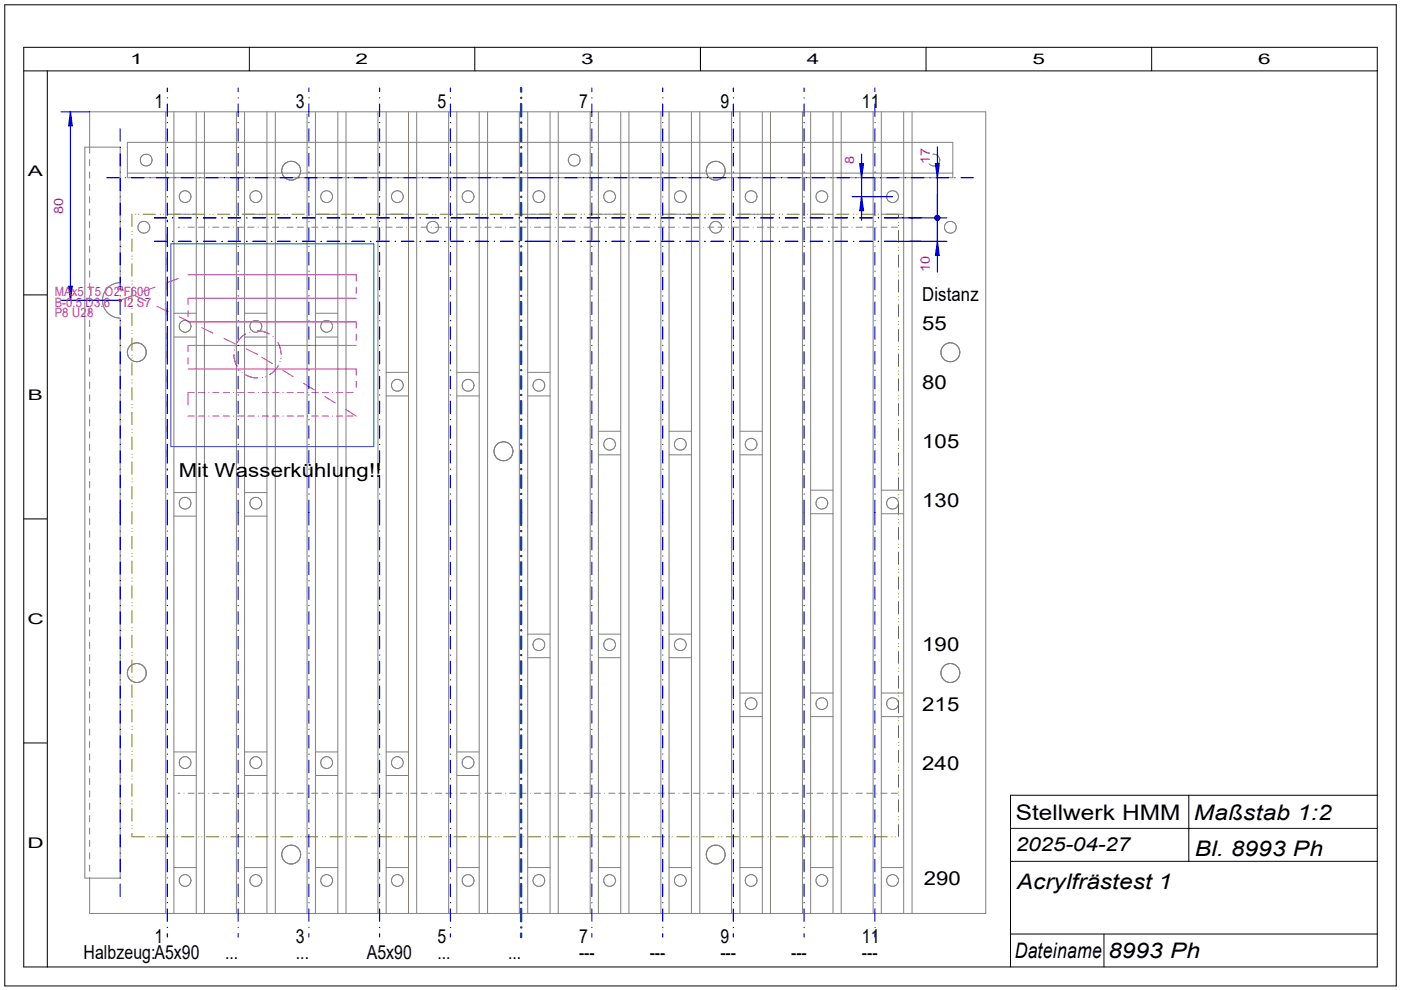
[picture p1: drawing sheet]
<svg xmlns="http://www.w3.org/2000/svg" width="297mm" height="210mm" viewBox="0 0 297 210" stroke-linecap="round" stroke-linejoin="round" font-family="sans-serif">
<defs><g id="words">
<g font-size="4.5">
<text x="215.3" y="173.9">Stellwerk HMM</text>
<text x="253.1" y="173.9">Maßstab 1:2</text>
<text x="253.4" y="181.4">Bl. 8993 Ph</text>
<text x="215.6" y="188.4">Acrylfrästest 1</text>
<text x="215.2" y="203.1">Dateiname</text>
<text x="234.9" y="203.1">8993 Ph</text>
</g>
<g font-size="4.1">
<text x="32.8" y="22.9">1</text>
<text x="62.7" y="22.9">3</text>
<text x="92.7" y="22.9">5</text>
<text x="122.8" y="22.9">7</text>
<text x="152.7" y="22.9">9</text>
<text x="182.7" y="22.9">11</text>
<text x="195.5" y="63.9">Distanz</text>
<text x="195.5" y="69.9">55</text>
<text x="195.5" y="82.4">80</text>
<text x="195.5" y="94.9">105</text>
<text x="37.9" y="101.2">Mit Wasserkühlung!!</text>
<text x="195.5" y="107.4">130</text>
<text x="195.5" y="137.9">190</text>
<text x="195.5" y="150.7">215</text>
<text x="195.5" y="163.2">240</text>
<text x="215.3" y="180.4">2025-04-27</text>
<text x="195.9" y="187.7">290</text>
<text x="17.7" y="203.4">Halbzeug:A5x90</text>
<text x="32.8" y="199.9">1</text>
<text x="47.7" y="203.4">...</text>
<text x="62.7" y="199.9">3</text>
<text x="62.7" y="203.4">...</text>
<text x="77.8" y="203.4">A5x90</text>
<text x="92.7" y="199.9">5</text>
<text x="92.7" y="203.4">...</text>
<text x="107.7" y="203.4">...</text>
<text x="122.8" y="199.9">7</text>
<text x="122.8" y="203.4">---</text>
<text x="137.7" y="203.4">---</text>
<text x="152.7" y="199.9">9</text>
<text x="152.7" y="203.4">---</text>
<text x="167.8" y="203.4">---</text>
<text x="182.7" y="199.9">11</text>
<text x="182.8" y="203.4">---</text>
</g>
<g font-size="3.1">
<text x="27.6" y="13.6">1</text>
<text x="75.4" y="13.6">2</text>
<text x="123.2" y="13.6">3</text>
<text x="171.1" y="13.6">4</text>
<text x="218.9" y="13.6">5</text>
<text x="266.7" y="13.6">6</text>
<text x="5.9" y="37.3">A</text>
<text x="5.9" y="84.8">B</text>
<text x="5.8" y="132.3">C</text>
<text x="5.8" y="179.8">D</text>
</g>
<g font-size="2.7" fill="#b400b4">
<text x="181.1" y="34.7" transform="rotate(-90 181.1 34.7)">8</text>
<text x="197.1" y="34.7" transform="rotate(-90 197.1 34.7)">17</text>
<text x="13.4" y="45.5" transform="rotate(-90 13.4 45.5)">80</text>
<text x="197.1" y="57.7" transform="rotate(-90 197.1 57.7)">10</text>
</g>
<g font-size="2.7" fill="#ff0080">
<text x="11.6" y="62.8">MAx5 T5 O2 F600</text>
<text x="11.6" y="65">B-0.5 D3.6</text>
<text x="26.2" y="65">I2 S7</text>
<text x="11.6" y="67.2">P8 U28</text>
</g>
</g></defs>
<g fill="none" stroke="#000" stroke-width=".21">
<path d="M1 1h295v208h-295zM5 10h287v195h-287zM5 15h287M10 15v190M52.9 10v5M100.7 10v5M148.5 10v5M196.3 10v5M244.2 10v5M5 62.5h5M5 110h5M5 157.5h5"/>
<path d="M214.2 175.6h77.7M252 168.6v14M291.9 168.6h-77.7v36.4M214.2 182.6h77.7M214.2 198h77.7M234.1 198v7"/>
</g>
<g fill="none" stroke="#808080" stroke-width=".21">
<path d="M19 32.5v-8.8h190v170h-190v-7.6M19 33.8v1.3M19 36.4v1.4M19 39.1v1.3M27 30.2h175v7.5h-175zM27 36.7h175M32.3 34h.1M35.1 23.7v170M36.9 23.7v170M41.6 23.7v170M43.3 23.7v170M50.1 23.7v170"/>
<path d="M51.9 23.7v170M56.6 23.7v170M58.4 23.7v170M59.9 37v.1M60.9 38h.1M61.3 38.1h.1M62.5 38h.1M63.5 37v.1M63.8 36.2h.1M65.1 24.2v169.5M66.9 23.7v170M71.6 23.7v170"/>
<path d="M73.4 23.7v170M80.1 23.7v170M81.9 23.7v170M86.6 23.7v170M88.3 23.7v170M95.1 23.7v170M96.9 23.7v170M101.6 23.7v170M103.4 23.7v170M110.1 23.7v170M111.9 23.7v170M116.6 23.7v170"/>
<path d="M118.4 23.7v170M123 34h.1M125.1 23.7v170M126.9 23.7v170M131.6 23.7v170M133.3 23.7v170M140.1 23.7v170M141.9 23.7v170M146.6 23.7v170M148.4 23.7v170M149.9 37v.1M150.9 38h.1"/>
<path d="M151.3 38.1h.1M152.5 38h.1M153.8 36.2h.1M155.1 23.7v170M156.9 23.7v170M161.6 23.7v170M163.4 23.7v170M170.1 23.7v170M171.9 23.7v170M176.6 23.7v170M178.3 23.7v170M185.1 23.7v170"/>
<path d="M186.9 23.7v170M191.6 23.7v170M193.4 23.7v170M199.3 34h.1M19 41.7v1.3M19 44.3v1.3M19 46.9v1.4M19 49.6v1.3M19 52.2v1.3M19 54.8v1.3M19 57.4v1.4M25.5 59.9v-28.7h-7.5v155h7.5v-118.8l-1.6-.3-1.2-.8-.6-.9-.3-1v-1.6a3.6 3.6 0 0 1 1.1-1.9l1.3-.7 1.3-.3"/>
<path d="M31.7 48.2h.1M36.9 45.4h4.7M37.8 48.2h.3M39 48.2h.1M39.9 48.2h1.3M40.5 41.7h.1M42 48.2h1.3M44.2 48.2h.1M45.1 48.2h1.3M47.3 48.2h1.3M49.5 48.2h.1M50.3 48.2h1.3"/>
<path d="M51.9 45.4h4.7M52.5 48.2h1.3M54.7 48.2h.1M55.5 41.7h.1M55.6 48.2h1.3M57.8 48.2h1.3M60 48.2h.1M60.8 48.2h1.3M63 48.2h1.3M65.2 48.2h.1M66.1 48.2h1.3M66.9 45.4h4.7"/>
<path d="M68.3 48.2h1.3M70.5 41.7h.1M70.5 48.2h.1M71.3 48.2h1.3M73.5 48.2h1.3M75.7 48.2h.1M76.6 48.2h1.3M78.8 48.2h1.3M80.9 48.2h.1M81.8 48.2h1.3M81.9 45.4h4.7M84 48.2h1.3"/>
<path d="M85.5 41.7h.1M86.2 48.2h.1M87.1 48.2h1.3M89.3 48.2h1.3M91.4 48.2h.1M92.3 48.2h1.3M94.5 48.2h1.3M96.7 48.2h.1M96.9 45.4h4.7M97.6 48.2h1.3M99.8 48.2h1.3M100.5 41.7h.1"/>
<path d="M101.9 48.2h.1M102.8 48.2h1.3M105 48.2h1.3M107.2 48.2h.1M108.1 48.2h1.3M110.2 48.2h1.3M111.9 45.4h4.7M112.4 48.2h.1M113.3 48.2h1.3M115.5 41.7h.1M115.5 48.2h1.3M117.7 48.2h.1"/>
<path d="M118.6 48.2h1.3M120.7 48.2h1.3M122.9 48.2h.1M123.8 48.2h1.3M126 48.2h1.3M126.9 45.4h4.7M128.2 48.2h.1M129.1 48.2h1.3M130.5 41.7h.1M131.2 48.2h1.3M133.4 48.2h.1M134.3 48.2h1.3"/>
<path d="M136.5 48.2h1.3M138.7 48.2h.1M139.5 48.2h1.3M141.7 48.2h1.3M141.9 45.4h4.7M143.9 48.2h.1M144.8 48.2h1.3M145.5 41.7h.1M147 48.2h1.3M149.2 48.2h.1M150 48.2h1.3M152.2 48.2h1.3"/>
<path d="M154.4 48.2h.1M155.3 48.2h1.3M156.9 45.4h4.7M157.5 48.2h1.3M159.7 48.2h.1M160.5 41.7h.1M160.5 48.2h1.3M162.7 48.2h1.3M164.9 48.2h.1M165.8 48.2h1.3M168 48.2h1.3M170.1 48.2h.1"/>
<path d="M171 48.2h1.3M171.9 45.4h4.7M173.2 48.2h1.3M175.4 48.2h.1M175.5 41.7h.1M176.3 48.2h1.3M178.5 48.2h1.3M180.6 48.2h.1M181.5 48.2h1.3M183.7 48.2h1.3M185.9 48.2h.1M186.8 48.2h1.3"/>
<path d="M186.9 45.4h4.7M189 48.2h1.3M190.5 41.7h.1M202.7 48.2h.1M19 60.1v1.3M19 62.7v1.3M19 65.3v1.3M19 67.9v1.4M19 70.6v1.3M19 73.2v1.3M19 75.8v1.3M19 78.4v1.4"/>
<path d="M27.1 74.1h.1M27.2 73.9l.6-.8 .7-.4h1l.8 .5 .6 .8 .1 1.1-.3 .7-.7 .7M27.2 73.9h.1M27.2 73.9l-.2 .6v.6l.6 1.1a2.03 2.03 0 0 0 2.3 .3M29.9 76.5h.1M30.7 73.7h.1M31 74.7h.1M36.9 71.5h4.7M36.9 66.4h4.7M40.5 69.2h.1M51.9 71.5h4.7M51.9 66.4h4.7"/>
<path d="M55.5 69.2h.1M66.9 71.5h4.7M66.9 66.4h4.7M70.5 69.2h.1M81.9 79h4.7M96.9 79h4.7M111.9 79h4.7M199.8 73.7h.1M202.3 72.9l-.6-.2h-.7l-1 .6-.4 .7-.1 .7 .3 1.1a2.02 2.02 0 0 0 2.3 .8l.6-.3 .6-.8 .2-1-.3-.8M202.3 72.9h.1M202.4 72.9l.8 .8M203.2 73.7h.1"/>
<path d="M203.3 73.9h.1M203.4 74.1h.1M203.5 74.7h.1M19 81.1v1.3M19 83.7v1.3M19 86.3v1.3M19 88.9v1.4M19 91.6v1.3M19 94.2v1.3M19 96.8v1.3M19 99.4v1.4M81.9 83.9h4.7"/>
<path d="M85.5 81.7h.1M96.9 83.9h4.7M100.5 81.7h.1M104.8 96.1h.1M104.8 95.2h.1M107.2 97.6h.1M107.5 93.9l-1-.2-1 .4a1.98 1.98 0 0 0-.6 2.4l.5 .7a2.07 2.07 0 0 0 3-.3M107.5 93.9h.1M107.6 93.9l.4 .2a2.25 2.25 0 0 1 .7 2l-.1 .3M108.4 96.8v.1M108.6 96.4l-.2 .4M108.6 96.4h.1"/>
<path d="M108.7 95.2h.1M108.8 95.7h.1M111.9 83.9h4.7M115.5 81.7h.1M126.9 96.4h4.7M126.9 91.4h4.7M130.5 94.2h.1M141.9 96.4h4.7M141.9 91.4h4.7M145.5 94.2h.1M156.9 96.4h4.7M156.9 91.4h4.7"/>
<path d="M160.5 94.2h.1M19 102.1v1.3M19 104.7v1.3M19 107.3v1.3M19 109.9v1.4M19 112.6v1.3M19 115.2v1.3M19 117.8v1.3M36.9 109.4h4.7M36.9 104.4h4.7M38 106.7h.1M51.9 109.4h4.7"/>
<path d="M51.9 104.4h4.7M53 106.7h.1M171.9 108.9h4.7M171.9 103.9h4.7M175.5 106.7h.1M186.9 108.9h4.7M186.9 103.9h4.7M190.5 106.7h.1M19 120.4v1.4M19 123.1v1.3M19 125.7v1.3M19 128.3v1.3"/>
<path d="M19 130.9v1.3M19 133.6v1.3M19 136.2v1.3M19 138.8v1.3M111.9 139.4h4.7M111.9 134.5h4.7M113 136.7h.1M126.9 139.4h4.7M126.9 134.5h4.7M128 136.7h.1M141.9 139.4h4.7M141.9 134.5h4.7"/>
<path d="M143 136.7h.1M19 141.4v1.3M19 144.1v1.3M19 146.7v1.3M19 149.3v1.3M19 151.9v1.3M19 154.6v1.3M19 157.2v1.3M19 159.8v1.3M27.2 143.5h.1M28.4 144.6h.1M28.4 140.8h.1"/>
<path d="M29.8 144.5l-.1 .1M29.9 140.9h.1M30.7 143.7l.3-.6v-.8a2.04 2.04 0 0 0-.9-1.3 2.02 2.02 0 0 0-2.3 .1l-.5 .5-.3 .6v.7l.3 .8 .8 .8 .7 .2 .9-.1M30.7 143.7h.1M30.7 143.7l-.4 .5-.5 .3M31 142.7h.1M36.9 159.4h4.7M51.9 159.4h4.7M66.9 159.4h4.7M81.9 159.4h4.7M96.9 159.4h4.7M156.9 151.9h4.7"/>
<path d="M156.9 146.9h4.7M158 149.2h.1M171.9 151.9h4.7M171.9 146.9h4.7M173 149.2h.1M186.9 151.9h4.7M186.9 146.9h4.7M188 149.2h.1M199.6 143.2h.1M199.8 143.7h.1M202.1 140.8h.1M203.2 143.7h.1"/>
<path d="M203.3 143.5h.1M203.5 143.2h-.1M203.5 142.7h.1M19 162.4v1.3M19 165.1v1.3M19 167.7v1.3M19 170.3v1.3M19 172.9v1.3M19 175.6v1.3M19 178.2v1.3M36.9 164.4h4.7M37.8 168.2h.3"/>
<path d="M38 161.7h.1M39 168.2h.1M39.9 168.2h1.3M42 168.2h1.3M44.2 168.2h.1M45.1 168.2h1.3M47.3 168.2h1.3M49.5 168.2h.1M50.3 168.2h1.3M51.9 164.4h4.7M52.5 168.2h1.3M53 161.7h.1"/>
<path d="M54.7 168.2h.1M55.6 168.2h1.3M57.8 168.2h1.3M60 168.2h.1M60.8 168.2h1.3M61.3 179.2h.1M62.2 179.2l.1 .1M62.7 179.5l-.6-.3-1.1 .1-.6 .4-.6 .9a2.11 2.11 0 0 0 .6 2.1l1 .5 1.1-.2M62.7 179.5h.1M62.8 179.5l.6 .5 .2 .5M63 168.2h1.3M65.2 168.2h.1"/>
<path d="M66.1 168.2h1.3M66.9 164.4h4.7M68 161.7h.1M68.3 168.2h1.3M70.5 168.2h.1M71.3 168.2h1.3M73.5 168.2h1.3M75.7 168.2h.1M76.6 168.2h1.3M78.8 168.2h1.3M80.9 168.2h.1M81.8 168.2h1.3"/>
<path d="M81.9 164.4h4.7M83 161.7h.1M84 168.2h1.3M86.2 168.2h.1M87.1 168.2h1.3M89.3 168.2h1.3M91.4 168.2h.1M92.3 168.2h1.3M94.5 168.2h1.3M96.7 168.2h.1M96.9 164.4h4.7M97.6 168.2h1.3"/>
<path d="M98 161.7h.1M99.8 168.2h1.3M101.9 168.2h.1M102.8 168.2h1.3M105 168.2h1.3M107.2 168.2h.1M108.1 168.2h1.3M110.2 168.2h1.3M112.4 168.2h.1M113.3 168.2h1.3M115.5 168.2h1.3M117.7 168.2h.1"/>
<path d="M118.6 168.2h1.3M120.7 168.2h1.3M122.9 168.2h.1M123.8 168.2h1.3M126 168.2h1.3M128.2 168.2h.1M129.1 168.2h1.3M131.2 168.2h1.3M133.4 168.2h.1M134.3 168.2h1.3M136.5 168.2h1.3M138.7 168.2h.1"/>
<path d="M139.5 168.2h1.3M141.7 168.2h1.3M143.9 168.2h.1M144.8 168.2h1.3M147 168.2h1.3M149.2 168.2h.1M150 168.2h1.3M151.3 179.2h.1M152.2 179.2l.1 .1M152.2 168.2h1.3M152.7 179.5l-.6-.3-1.1 .1-.6 .4-.5 .6M152.7 179.5h.1"/>
<path d="M152.8 179.5l.7 .6 .3 1.3-.4 1-.8 .6M154.4 168.2h.1M155.3 168.2h1.3M157.5 168.2h1.3M159.7 168.2h.1M160.5 168.2h1.3M162.7 168.2h1.3M164.9 168.2h.1M165.8 168.2h1.3M168 168.2h1.3M170.1 168.2h.1M171 168.2h1.3"/>
<path d="M173.2 168.2h1.3M175.4 168.2h.1M176.3 168.2h1.3M178.5 168.2h1.3M180.6 168.2h.1M181.5 168.2h1.3M183.7 168.2h1.3M185.9 168.2h.1M186.8 168.2h1.3M189 168.2h1.3M19 180.8v1.3M19 183.4v1.3"/>
<path d="M36.9 183.9h4.7M40.5 186.7h.1M51.9 183.9h4.7M55.5 186.7h.1M59.9 180.5v.1M59.9 181.8v.1M59.9 180.3h.1M62.6 183h-.1M63.5 180.3h.1M63.5 182v.1M63.6 180.6l.2 .8-.3 .8-.9 .8M63.6 180.5v.1"/>
<path d="M63.6 181.8v.1M63.8 181.2h.1M66.9 183.9h4.7M70.5 186.7h.1M81.9 183.9h4.7M85.5 186.7h.1M96.9 183.9h4.7M100.5 186.7h.1M111.9 183.9h4.7M115.5 186.7h.1M126.9 183.9h4.7M130.5 186.7h.1"/>
<path d="M141.9 183.9h4.7M145.5 186.7h.1M149.9 180.5v.1M149.9 181.8v.1M149.9 180.3l-.2 1.1 .3 .8 .4 .5 1 .5 1.1-.2M149.9 180.3h.1M149.9 182v.1M152.6 183h-.1M153.5 180.3h.1M153.5 182v.1M153.6 180.5v.1M153.8 181.2h.1"/>
<path d="M156.9 183.9h4.7M160.5 186.7h.1M171.9 183.9h4.7M175.5 186.7h.1M186.9 183.9h4.7M190.5 186.7h.1"/>
<circle cx="31" cy="34" r="1.25"/>
<circle cx="61.8" cy="36.2" r="2"/>
<circle cx="121.7" cy="33.9" r="1.26"/>
<circle cx="151.8" cy="36.2" r="2.01"/>
<circle cx="198" cy="33.9" r="1.26"/>
<circle cx="30.5" cy="48.2" r="1.26"/>
<circle cx="39.2" cy="41.7" r="1.26"/>
<circle cx="54.3" cy="41.7" r="1.25"/>
<circle cx="69.2" cy="41.7" r="1.27"/>
<circle cx="84.2" cy="41.7" r="1.26"/>
<circle cx="91.7" cy="48.2" r="1.25"/>
<circle cx="99.2" cy="41.7" r="1.27"/>
<circle cx="114.2" cy="41.7" r="1.27"/>
<circle cx="129.2" cy="41.7" r="1.26"/>
<circle cx="144.2" cy="41.7" r="1.25"/>
<circle cx="151.8" cy="48.2" r="1.25"/>
<circle cx="159.2" cy="41.7" r="1.27"/>
<circle cx="174.2" cy="41.7" r="1.26"/>
<circle cx="189.3" cy="41.7" r="1.26"/>
<circle cx="201.5" cy="48.2" r="1.25"/>
<circle cx="39.2" cy="69.2" r="1.26"/>
<circle cx="54.2" cy="69.2" r="1.26"/>
<circle cx="69.2" cy="69.2" r="1.25"/>
<circle cx="84.3" cy="81.7" r="1.26"/>
<circle cx="99.2" cy="81.7" r="1.27"/>
<circle cx="114.2" cy="81.7" r="1.25"/>
<circle cx="129.3" cy="94.2" r="1.25"/>
<circle cx="144.3" cy="94.2" r="1.26"/>
<circle cx="159.3" cy="94.2" r="1.25"/>
<circle cx="39.2" cy="106.7" r="1.25"/>
<circle cx="54.2" cy="106.7" r="1.24"/>
<circle cx="174.2" cy="106.7" r="1.26"/>
<circle cx="189.2" cy="106.7" r="1.26"/>
<circle cx="114.2" cy="136.7" r="1.25"/>
<circle cx="129.2" cy="136.7" r="1.25"/>
<circle cx="144.2" cy="136.7" r="1.26"/>
<circle cx="159.2" cy="149.2" r="1.25"/>
<circle cx="174.2" cy="149.2" r="1.25"/>
<circle cx="189.3" cy="149.2" r="1.26"/>
<circle cx="201.5" cy="142.7" r="2.01"/>
<circle cx="39.2" cy="161.7" r="1.24"/>
<circle cx="54.3" cy="161.7" r="1.25"/>
<circle cx="69.2" cy="161.7" r="1.26"/>
<circle cx="84.2" cy="161.7" r="1.24"/>
<circle cx="99.2" cy="161.7" r="1.25"/>
<circle cx="39.3" cy="186.7" r="1.25"/>
<circle cx="54.3" cy="186.7" r="1.25"/>
<circle cx="69.3" cy="186.7" r="1.25"/>
<circle cx="84.3" cy="186.7" r="1.25"/>
<circle cx="99.2" cy="186.7" r="1.26"/>
<circle cx="114.3" cy="186.7" r="1.25"/>
<circle cx="129.3" cy="186.7" r="1.25"/>
<circle cx="144.3" cy="186.7" r="1.26"/>
<circle cx="159.3" cy="186.7" r="1.25"/>
<circle cx="174.3" cy="186.7" r="1.25"/>
<circle cx="189.3" cy="186.7" r="1.26"/>
</g>
<g fill="none" stroke="#808000" stroke-width=".21">
<path d="M28 45.4v2.6M28 50.7v2.6M28 55.9v2.6M28 49.1h.1M28 49.7h.1M28 54.3h.1M28 54.9h.1M28 59.6h.1M28.7 45.4h.1M29.4 45.4h.1M30.3 45.4h2.7M34 45.4h.1"/>
<path d="M34.6 45.4h.1M35.6 45.4h2.6M39.2 45.4h.1M39.9 45.4h.1M40.8 45.4h2.7M44.5 45.4h.1M45.1 45.4h.1M46.1 45.4h2.6M49.7 45.4h.1M50.4 45.4h.1M51.3 45.4h2.7M55 45.4h.1"/>
<path d="M55.6 45.4h.1M56.6 45.4h2.6M60.2 45.4h.1M60.9 45.4h.1M61.9 45.4h2.6M65.5 45.4h.1M66.1 45.4h.1M67.1 45.4h2.7M70.7 45.4h.1M71.4 45.4h.1M72.4 45.4h2.6M76 45.4h.1"/>
<path d="M76.6 45.4h.1M77.6 45.4h2.7M81.2 45.4h.1M81.9 45.4h.1M82.9 45.4h2.6M86.5 45.4h.1M87.1 45.4h.1M88.1 45.4h2.7M91.7 45.4h.1M92.4 45.4h.1M93.4 45.4h2.6M97 45.4h.1"/>
<path d="M97.6 45.4h.1M98.6 45.4h2.7M102.2 45.4h.1M102.9 45.4h.1M103.9 45.4h2.6M107.5 45.4h.1M108.1 45.4h.1M109.1 45.4h2.7M112.7 45.4h.1M113.4 45.4h.1M114.4 45.4h2.6M118 45.4h.1"/>
<path d="M118.6 45.4h.1M119.6 45.4h2.7M123.2 45.4h.1M123.9 45.4h.1M124.9 45.4h2.6M128.5 45.4h.1M129.1 45.4h.1M130.1 45.4h2.7M133.7 45.4h.1M134.4 45.4h.1M135.4 45.4h2.6M139 45.4h.1"/>
<path d="M139.6 45.4h.1M140.6 45.4h2.7M144.2 45.4h.1M144.9 45.4h.1M145.9 45.4h2.6M149.5 45.4h.1M150.2 45.4h.1M151.1 45.4h2.7M154.7 45.4h.1M155.4 45.4h.1M156.4 45.4h2.6M160 45.4h.1"/>
<path d="M160.7 45.4h.1M161.6 45.4h2.6M165.2 45.4h.1M165.9 45.4h.1M166.9 45.4h2.6M170.5 45.4h.1M171.2 45.4h.1M172.1 45.4h2.6M175.7 45.4h.1M176.4 45.4h.1M177.4 45.4h2.6M181 45.4h.1"/>
<path d="M181.6 45.4h.1M182.6 45.4h2.6M186.2 45.4h.1M186.9 45.4h.1M187.9 45.4h2.6v.8M190.5 48.8v2.6M190.5 54.1v2.6M190.5 59.3v2.6M190.5 58.3h.1M190.5 57.7h.1M190.5 53.1h.1M190.5 52.4h.1"/>
<path d="M190.5 47.8h.1M190.5 47.2h.1M28 61.2v2.6M28 66.4v2.6M28 71.7v2.6M28 76.9v2.6M28 60.2h.1M28 64.8h.1M28 65.4h.1M28 70.1h.1M28 70.7h.1M28 75.3h.1"/>
<path d="M28 75.9h.1M190.5 64.6v2.6M190.5 69.8v2.6M190.5 75.1v2.6M190.5 79.3h.1M190.5 78.7h.1M190.5 74.1h.1M190.5 73.4h.1M190.5 68.8h.1M190.5 68.2h.1M190.5 63.6h.1M190.5 62.9h.1"/>
<path d="M28 82.2v2.6M28 87.4v2.6M28 92.7v2.6M28 97.9v2.6M28 80.6h.1M28 81.2h.1M28 85.8h.1M28 86.4h.1M28 91.1h.1M28 91.7h.1M28 96.3h.1M28 96.9h.1"/>
<path d="M190.5 80.3v2.6M190.5 85.6v2.6M190.5 90.8v2.6M190.5 96.1v2.6M190.5 99.7h.1M190.5 95.1h.1M190.5 94.4h.1M190.5 89.8h.1M190.5 89.2h.1M190.5 84.6h.1M190.5 83.9h.1M28 103.2v2.6"/>
<path d="M28 108.5v2.6M28 113.7v2.6M28 119v2.6M28 101.6h.1M28 102.2h.1M28 106.8h.1M28 107.4h.1M28 112.1h.1M28 112.7h.1M28 117.3h.1M28 117.9h.1M190.5 101.3v2.6"/>
<path d="M190.5 106.6v2.6M190.5 111.8v2.6M190.5 117.1v2.6M190.5 116.1h.1M190.5 115.4h.1M190.5 110.8h.1M190.5 110.2h.1M190.5 105.6h.1M190.5 104.9h.1M190.5 100.3h.1M28 124.2v2.6M28 129.5v2.6"/>
<path d="M28 134.7v2.6M28 140v2.6M28 122.6h.1M28 123.2h.1M28 127.8h.1M28 128.4h.1M28 133.1h.1M28 133.7h.1M28 138.3h.1M28 138.9h.1M190.5 122.3v2.6M190.5 127.6v2.6"/>
<path d="M190.5 132.8v2.6M190.5 138v2.7M190.5 137.1h.1M190.5 136.4h.1M190.5 131.8h.1M190.5 131.2h.1M190.5 126.6h.1M190.5 125.9h.1M190.5 121.3h.1M190.5 120.7h.1M28 145.2v2.6M28 150.5v2.6"/>
<path d="M28 155.7v2.6M28 143.6h.1M28 144.2h.1M28 148.8h.1M28 149.4h.1M28 154.1h.1M28 154.7h.1M28 159.3h.1M28 159.9h.1M190.5 143.3v2.6M190.5 148.5v2.7M190.5 153.8v2.6"/>
<path d="M190.5 159v2.7M190.5 158.1h.1M190.5 157.4h.1M190.5 152.8h.1M190.5 152.2h.1M190.5 147.6h.1M190.5 146.9h.1M190.5 142.3h.1M190.5 141.7h.1M28 176.7v.7h2.6M28 161v2.6M28 166.2v2.6"/>
<path d="M28 171.4v2.7M28 164.5h.1M28 165.2h.1M28 169.8h.1M28 170.4h.1M28 175h.1M28 175.7h.1M31.6 177.4h.1M32.3 177.4h.1M33.2 177.4h2.7M36.9 177.4h.1M37.5 177.4h.1"/>
<path d="M38.5 177.4h2.6M42.1 177.4h.1M42.8 177.4h.1M43.7 177.4h2.7M47.4 177.4h.1M48 177.4h.1M49 177.4h2.6M52.6 177.4h.1M53.3 177.4h.1M54.2 177.4h2.7M57.9 177.4h.1M58.5 177.4h.1"/>
<path d="M59.5 177.4h2.6M63.1 177.4h.1M63.8 177.4h.1M64.7 177.4h2.6M68.4 177.4h.1M69 177.4h.1M70 177.4h2.6M73.6 177.4h.1M74.2 177.4h.1M75.2 177.4h2.6M78.9 177.4h.1M79.5 177.4h.1"/>
<path d="M80.5 177.4h2.6M84.1 177.4h.1M84.7 177.4h.1M85.7 177.4h2.6M89.4 177.4h.1M90 177.4h.1M91 177.4h2.6M94.6 177.4h.1M95.2 177.4h.1M96.3 177.4h2.6M99.9 177.4h.1M100.5 177.4h.1"/>
<path d="M101.5 177.4h2.6M105.1 177.4h.1M105.7 177.4h.1M106.8 177.4h2.6M110.4 177.4h.1M111 177.4h.1M112 177.4h2.6M115.6 177.4h.1M116.2 177.4h.1M117.3 177.4h2.6M120.9 177.4h.1M121.5 177.4h.1"/>
<path d="M122.5 177.4h2.6M126.1 177.4h.1M126.7 177.4h.1M127.8 177.4h2.6M131.4 177.4h.1M132 177.4h.1M133 177.4h2.6M136.6 177.4h.1M137.2 177.4h.1M138.3 177.4h2.6M141.9 177.4h.1M142.5 177.4h.1"/>
<path d="M143.5 177.4h2.6M147.1 177.4h.1M147.7 177.4h.1M148.8 177.4h2.6M152.4 177.4h.1M153 177.4h.1M154 177.4h2.6M157.6 177.4h.1M158.2 177.4h.1M159.3 177.4h2.6M162.9 177.4h.1M163.5 177.4h.1"/>
<path d="M164.5 177.4h2.6M168.1 177.4h.1M168.7 177.4h.1M169.8 177.4h2.6M173.4 177.4h.1M174 177.4h.1M175 177.4h2.6M178.6 177.4h.1M179.3 177.4h.1M180.3 177.4h2.6M183.9 177.4h.1M184.5 177.4h.1"/>
<path d="M185.5 177.4h2.6M189.1 177.4h.1M189.8 177.4h.1M190.5 164.3v2.6M190.5 169.5v2.7M190.5 174.8v2.6M190.5 173.8h.1M190.5 173.2h.1M190.5 168.6h.1M190.5 167.9h.1M190.5 163.3h.1M190.5 162.7h.1"/>
</g>
<g fill="none" stroke="#00f" stroke-width=".25">
<path d="M32.8 46.2h2.5M32.8 51.2h2.5M36.6 46.2h.1M36.6 51.2h.1M37.9 46.2h2.6M37.9 51.2h2.6M41.8 46.2h.1M41.8 51.2h.1M43.1 46.2h2.7M43.1 51.2h2.7M47.1 46.2h.1M47.1 51.2h.1"/>
<path d="M48.4 46.2h2.6M48.4 51.2h2.6M52.3 46.2h.1M52.3 51.2h.1M53.6 46.2h2.7M53.6 51.2h2.7M57.6 46.2h.1M57.6 51.2h.1M58.9 46.2h2.6M58.9 51.2h2.6M62.8 46.2h.1M62.8 51.2h.1"/>
<path d="M64.1 46.2h2.7M64.1 51.2h2.7M68.1 46.2h.1M68.1 51.2h.1M69.4 46.2h2.6M69.4 51.2h2.6M73.3 46.2h.1M73.3 51.2h.1M74.6 46.2h2.7M74.6 51.2h2.7M78.6 46.2h.1M78.6 51.2h.1"/>
<path d="M79.9 46.2h2.6M79.9 51.2h2.6M83.8 46.2h.1M83.8 51.2h.1M85.1 46.2h2.7M85.1 51.2h2.7M89.1 46.2h.1M89.1 51.2h.1M90.4 46.2h2.6M90.4 51.2h2.6M94.3 46.2h.1M94.3 51.2h.1"/>
<path d="M95.6 46.2h2.7M95.6 51.2h2.7M99.6 46.2h.1M99.6 51.2h.1M100.9 46.2h2.6M100.9 51.2h2.6M104.8 46.2h.1M104.8 51.2h.1M106.1 46.2h2.7M106.1 51.2h2.7M110.1 46.2h.1M110.1 51.2h.1"/>
<path d="M111.4 46.2h5.2M111.4 51.2h5.2M117.9 46.2h.1M117.9 51.2h.1M119.2 46.2h2.7M119.2 51.2h2.7M123.2 46.2h.1M123.2 51.2h.1M124.5 46.2h2.6M124.5 51.2h2.6M128.4 46.2h.1M128.4 51.2h.1"/>
<path d="M129.7 46.2h2.7M129.7 51.2h2.7M133.7 46.2h.1M133.7 51.2h.1M135 46.2h2.6M135 51.2h2.6M138.9 46.2h.1M138.9 51.2h.1M140.2 46.2h2.7M140.2 51.2h2.7M144.2 46.2h.1M144.2 51.2h.1"/>
<path d="M145.5 46.2h2.6M145.5 51.2h2.6M149.4 46.2h.1M149.4 51.2h.1M150.7 46.2h2.7M150.7 51.2h2.7M154.7 46.2h.1M154.7 51.2h.1M156 46.2h2.7M156 51.2h2.7M160 46.2h.1M160 51.2h.1"/>
<path d="M161.3 46.2h2.6M161.3 51.2h2.6M165.2 46.2h.1M165.2 51.2h.1M166.5 46.2h2.7M166.5 51.2h2.7M170.5 46.2h.1M170.5 51.2h.1M171.8 46.2h2.6M171.8 51.2h2.6M175.7 46.2h.1M175.7 51.2h.1"/>
<path d="M177 46.2h2.7M177 51.2h2.7M181 46.2h.1M181 51.2h.1M182.3 46.2h2.6M182.3 51.2h2.6M186.2 46.2h.1M186.2 51.2h.1M187.5 46.2h2.7M187.5 51.2h2.7M191.5 46.2h.1M191.5 51.2h.1"/>
<path d="M192.8 46.2h2.5M192.8 51.2h2.5"/>
</g>
<path d="M182.7 32.7v14M180.7 41.7h8.5" fill="none" stroke="#0000b4" stroke-width=".25"/>
<path d="M182.7 41.7l.4 3h-.8z" fill="#0000b4"/>
<path d="M182.7 41.7l.4 3h-.8z" fill="none" stroke="#0000b4" stroke-width=".25"/>
<path d="M182.3 34.7h.8l-.4 3z" fill="#0000b4"/>
<path d="M182.3 34.7h.8l-.4 3z" fill="none" stroke="#0000b4" stroke-width=".25"/>
<g fill="#fff">
<path d="M178.6 32.9h3.1v1.8z"/>
<path d="M178.6 32.9l3.1 1.8h-3.1z"/>
</g>
<path d="M13 23.7h6M14.9 23.7v40M13 63.7h12.5" fill="none" stroke="#0000b4" stroke-width=".25"/>
<path d="M14.6 60.7h.7l-.4 3z" fill="#0000b4"/>
<path d="M14.6 60.7h.7l-.4 3z" fill="none" stroke="#0000b4" stroke-width=".25"/>
<path d="M14.9 23.7l.4 3h-.7z" fill="#0000b4"/>
<path d="M14.9 23.7l.4 3h-.7z" fill="none" stroke="#0000b4" stroke-width=".25"/>
<g fill="#fff">
<path d="M10.9 41.9h3v3.6z"/>
<path d="M10.9 41.9l3 3.6h-3z"/>
</g>
<path d="M198.8 31.2v20M190.3 46.2h10.4" fill="none" stroke="#0000b4" stroke-width=".25"/>
<path d="M198.3 34.7h.8l-.3 3z" fill="#0000b4"/>
<path d="M198.3 34.7h.8l-.3 3z" fill="none" stroke="#0000b4" stroke-width=".25"/>
<g fill="#0000b4">
<path d="M198.7 45.7h.1z"/>
<path d="M198.7 45.7h.2z"/>
<path d="M198.6 45.7h.3z"/>
<path d="M198.6 45.7l.4 .1z"/>
<path d="M198.5 45.8h.5z"/>
<path d="M198.5 45.8h.6z"/>
<path d="M198.4 45.8h.7z"/>
<path d="M198.4 45.8l.7 .1z"/>
<path d="M198.3 45.9l.9 .1z"/>
<path d="M198.3 46h.9z"/>
<path d="M198.2 46l1 .1z"/>
<path d="M198.2 46.1l1.1 .1z"/>
<path d="M198.2 46.2h1.1z"/>
<path d="M198.2 46.2l1 .1z"/>
<path d="M198.2 46.3l1 .1z"/>
<path d="M198.2 46.4h1z"/>
<path d="M198.3 46.4h.9z"/>
<path d="M198.3 46.4l.8 .1z"/>
<path d="M198.3 46.5h.8z"/>
<path d="M198.4 46.5h.7z"/>
<path d="M198.4 46.5l.6 .1z"/>
<path d="M198.5 46.6h.5z"/>
<path d="M198.5 46.6l.5 .1z"/>
<path d="M198.5 46.7h.5z"/>
<path d="M198.5 46.7h.4z"/>
<path d="M198.6 46.7h.3z"/>
<path d="M198.6 46.7h.2z"/>
<path d="M198.7 46.7h.1z"/>
</g>
<g fill="none" stroke="#0000b4" stroke-width=".25">
<path d="M199.2 46.4h.1"/>
<circle cx="198.7" cy="46.2" r=".51"/>
</g>
<g fill="#fff">
<path d="M194.7 31.2h3v3.5z"/>
<path d="M194.7 31.2l3 3.5h-3z"/>
</g>
<path d="M190.3 51.2h10.4M198.8 41.2v16.5" fill="none" stroke="#0000b4" stroke-width=".25"/>
<path d="M198.8 51.2l.3 2.9h-.8z" fill="#0000b4"/>
<path d="M198.8 51.2l.3 2.9h-.8z" fill="none" stroke="#0000b4" stroke-width=".25"/>
<g fill="#fff">
<path d="M194.7 54.2h3v3.5z"/>
<path d="M194.7 54.2l3 3.5h-3z"/>
</g>
<circle cx="25.5" cy="63.7" r=".25" fill="none" stroke="#f00" stroke-width=".21"/>
<g fill="none" stroke="#00f" stroke-width=".25">
<path d="M35.5 18.7v.7M50.5 18.7v.7M65.5 18.7v.7M80.5 18.7v.7M95.5 18.7v.7M125.5 18.7v.7M140.5 18.7v.7M155.5 18.7v.7M170.5 18.7v.7M185.5 18.7v.7M22.6 37.7h2.7M25.5 27.3v2.6"/>
<path d="M25.5 32.6v2.6M25.5 37.8v2.6M25.5 36.5h.1M25.5 31.2h.1M26.6 37.7h.1M27.9 37.7h2.6M31.8 37.7h.1M33.1 37.7h2.7M35.5 36.5h.1M35.5 31.2h.1M35.5 22.1v2.6M35.5 27.3v2.6"/>
<path d="M35.5 32.6v2.6M35.5 37.8v2.6M35.5 26h.1M35.5 20.7h.1M37.1 37.7h.1M38.4 37.7h2.6M42.3 37.7h.1M43.6 37.7h2.7M47.6 37.7h.1M48.9 37.7h2.6M50.5 36.5h.1M50.5 31.2h.1"/>
<path d="M50.5 26h.1M50.5 20.7h.1M50.5 22.1v2.6M50.5 27.3v2.6M50.5 32.6v2.6M50.5 37.8v2.6M52.8 37.7h.1M54.1 37.7h2.7M58.1 37.7h.1M59.4 37.7h2.6M63.3 37.7h.1M64.6 37.7h2.7"/>
<path d="M65.5 36.5h.1M65.5 31.2h.1M65.5 26h.1M65.5 20.7h.1M65.5 22.1v2.6M65.5 27.3v2.6M65.5 32.6v2.6M65.5 37.8v2.6M68.6 37.7h.1M69.9 37.7h2.6M73.8 37.7h.1M75.1 37.7h2.7"/>
<path d="M79.1 37.7h.1M80.4 37.7h2.6M80.5 36.5h.1M80.5 31.2h.1M80.5 26h.1M80.5 20.7h.1M80.5 22.1v2.6M80.5 27.3v2.6M80.5 32.6v2.6M80.5 37.8v2.6M84.3 37.7h.1M85.6 37.7h2.7"/>
<path d="M89.6 37.7h.1M90.9 37.7h2.6M94.8 37.7h.1M95.5 36.5h.1M95.5 31.2h.1M95.5 26h.1M95.5 20.7h.1M95.5 22.1v2.6M95.5 27.3v2.6M95.5 32.6v2.6M95.5 37.8v2.6M96.1 37.7h2.7"/>
<path d="M100.1 37.7h.1M101.4 37.7h2.6M105.3 37.7h.1M106.6 37.7h2.7M110.6 37.7h.1M111.9 37.7h5.2M118.4 37.7h.1M119.8 37.7h2.6M123.7 37.7h.1M125 37.7h2.6M125.5 36.5h.1M125.5 31.2h.1"/>
<path d="M125.5 26h.1M125.5 20.7h.1M125.5 22.1v2.6M125.5 27.3v2.6M125.5 32.6v2.6M125.5 37.8v2.6M128.9 37.7h.1M130.3 37.7h2.6M134.2 37.7h.1M135.5 37.7h2.6M139.4 37.7h.1M140.5 36.5h.1"/>
<path d="M140.5 31.2h.1M140.5 26h.1M140.5 20.7h.1M140.5 22.1v2.6M140.5 27.3v2.6M140.5 32.6v2.6M140.5 37.8v2.6M140.8 37.7h2.6M144.7 37.7h.1M146 37.7h2.6M149.9 37.7h.1M151.3 37.7h2.6"/>
<path d="M155.2 37.7h.1M155.5 36.5h.1M155.5 31.2h.1M155.5 26h.1M155.5 20.7h.1M155.5 22.1v2.6M155.5 27.3v2.6M155.5 32.6v2.6M155.5 37.8v2.6M156.5 37.7h2.6M160.4 37.7h.1M161.8 37.7h2.6"/>
<path d="M165.7 37.7h.1M167 37.7h2.6M170.5 36.5h.1M170.5 31.2h.1M170.5 26h.1M170.5 20.7h.1M170.5 22.1v2.6M170.5 27.3v2.6M170.5 32.6v2.6M170.5 37.8v2.6M170.9 37.7h.1M172.3 37.7h2.6"/>
<path d="M176.2 37.7h.1M177.5 37.7h2.6M181.4 37.7h.1M182.7 37.7h2.7M185.5 36.5h.1M185.5 31.2h.1M185.5 26h.1M185.5 20.7h.1M185.5 22.1v2.6M185.5 27.3v2.6M185.5 32.6v2.6M185.5 37.8v2.6"/>
<path d="M186.7 37.7h.1M188 37.7h2.6M191.9 37.7h.1M193.2 37.7h2.7M197.2 37.7h.1M198.5 37.7h2.6M202.4 37.7h.1M203.7 37.7h2.7M25.5 43.1v2.6M25.5 48.3v2.6M25.5 53.6v2.6M25.5 58.8v2.6"/>
<path d="M25.5 57.5h.1M25.5 52.2h.1M25.5 47h.1M25.5 41.7h.1M32.8 46.2h2.5M32.8 51.2h2.5M35.5 57.5h.1M35.5 52.2h.1M35.5 47h.1M35.5 41.7h.1M35.5 43.1v2.6M35.5 46.7v.2"/>
<path d="M35.5 48.3v3.9M35.5 48.3h.1M35.5 53.5v3.9M35.5 58.8v3.9M36.6 46.2h.1M36.6 51.2h.1M37.9 46.2h2.6M37.9 51.2h2.6M41.8 46.2h.1M41.8 51.2h.1M43.1 46.2h2.7M43.1 51.2h2.7"/>
<path d="M47.1 46.2h.1M47.1 51.2h.1M48.4 46.2h2.6M48.4 51.2h2.6M50.5 57.5h.1M50.5 52.2h.1M50.5 47h.1M50.5 41.7h.1M50.5 43.1v2.6M50.5 48.3v2.6M50.5 53.6v2.6M50.5 58.8v2.6"/>
<path d="M52.3 46.2h.1M52.3 51.2h.1M53.6 46.2h2.7M53.6 51.2h2.7M57.6 46.2h.1M57.6 51.2h.1M58.9 46.2h2.6M58.9 51.2h2.6M62.8 46.2h.1M62.8 51.2h.1M64.1 46.2h2.7M64.1 51.2h2.7"/>
<path d="M65.5 57.5h.1M65.5 52.2h.1M65.5 47h.1M65.5 41.7h.1M65.5 43.1v2.6M65.5 48.3v2.6M65.5 53.6v2.6M65.5 58.8v2.6M68.1 46.2h.1M68.1 51.2h.1M69.4 46.2h2.6M69.4 51.2h2.6"/>
<path d="M73.3 46.2h.1M73.3 51.2h.1M74.6 46.2h2.7M74.6 51.2h2.7M78.6 46.2h.1M78.6 51.2h.1M79.9 46.2h2.6M79.9 51.2h2.6M80.5 57.5h.1M80.5 52.2h.1M80.5 47h.1M80.5 41.7h.1"/>
<path d="M80.5 43.1v2.6M80.5 48.3v2.6M80.5 53.6v2.6M80.5 58.8v2.6M83.8 46.2h.1M83.8 51.2h.1M85.1 46.2h2.7M85.1 51.2h2.7M89.1 46.2h.1M89.1 51.2h.1M90.4 46.2h2.6M90.4 51.2h2.6"/>
<path d="M94.3 46.2h.1M94.3 51.2h.1M95.5 57.5h.1M95.5 52.2h.1M95.5 47h.1M95.5 41.7h.1M95.5 43.1v2.6M95.5 48.3v2.6M95.5 53.6v2.6M95.5 58.8v2.6M95.6 46.2h2.7M95.6 51.2h2.7"/>
<path d="M99.6 46.2h.1M99.6 51.2h.1M100.9 46.2h2.6M100.9 51.2h2.6M104.8 46.2h.1M104.8 51.2h.1M106.1 46.2h2.7M106.1 51.2h2.7M110.1 46.2h.1M110.1 51.2h.1M111.4 46.2h5.2M111.4 51.2h5.2"/>
<path d="M117.9 46.2h.1M117.9 51.2h.1M119.2 46.2h2.7M119.2 51.2h2.7M123.2 46.2h.1M123.2 51.2h.1M124.5 46.2h2.6M124.5 51.2h2.6M125.5 57.5h.1M125.5 52.2h.1M125.5 47h.1M125.5 41.7h.1"/>
<path d="M125.5 43.1v2.6M125.5 48.3v2.6M125.5 53.6v2.6M125.5 58.8v2.6M128.4 46.2h.1M128.4 51.2h.1M129.7 46.2h2.7M129.7 51.2h2.7M133.7 46.2h.1M133.7 51.2h.1M135 46.2h2.6M135 51.2h2.6"/>
<path d="M138.9 46.2h.1M138.9 51.2h.1M140.2 46.2h2.7M140.2 51.2h2.7M140.5 57.5h.1M140.5 52.2h.1M140.5 47h.1M140.5 41.7h.1M140.5 43.1v2.6M140.5 48.3v2.6M140.5 53.6v2.6M140.5 58.8v2.6"/>
<path d="M144.2 46.2h.1M144.2 51.2h.1M145.5 46.2h2.6M145.5 51.2h2.6M149.4 46.2h.1M149.4 51.2h.1M150.7 46.2h2.7M150.7 51.2h2.7M154.7 46.2h.1M154.7 51.2h.1M155.5 57.5h.1M155.5 52.2h.1"/>
<path d="M155.5 47h.1M155.5 41.7h.1M155.5 43.1v2.6M155.5 48.3v2.6M155.5 53.6v2.6M155.5 58.8v2.6M156 46.2h2.7M156 51.2h2.7M160 46.2h.1M160 51.2h.1M161.3 46.2h2.6M161.3 51.2h2.6"/>
<path d="M165.2 46.2h.1M165.2 51.2h.1M166.5 46.2h2.7M166.5 51.2h2.7M170.5 57.5h.1M170.5 52.2h.1M170.5 47h.1M170.5 41.7h.1M170.5 46.2h.1M170.5 43.1v2.6M170.5 48.3v2.6M170.5 53.6v2.6"/>
<path d="M170.5 58.8v2.6M170.5 51.2h.1M171.8 46.2h2.6M171.8 51.2h2.6M175.7 46.2h.1M175.7 51.2h.1M177 46.2h2.7M177 51.2h2.7M181 46.2h.1M181 51.2h.1M182.3 46.2h2.6M182.3 51.2h2.6"/>
<path d="M185.5 57.5h.1M185.5 52.2h.1M185.5 47h.1M185.5 41.7h.1M185.5 43.1v2.6M185.5 48.3v2.6M185.5 53.6v2.6M185.5 58.8v2.6M186.2 46.2h.1M186.2 51.2h.1M187.5 46.2h2.7M187.5 51.2h2.7"/>
<path d="M191.5 46.2h.1M191.5 51.2h.1M192.8 46.2h2.5M192.8 51.2h2.5M25.5 64.1v2.6M25.5 69.3v2.6M25.5 74.5v2.7M25.5 79.8v2.6M25.5 78.5h.1M25.5 73.2h.1M25.5 68h.1M25.5 62.7h.1"/>
<path d="M35.5 78.5h.1M35.5 73.2h.1M35.5 68h.1M35.5 62.7h.1M35.5 78.4v4M35.5 77.1h.1M35.5 64v3.9M35.5 69.3v7.9M50.5 78.5h.1M50.5 73.2h.1M50.5 68h.1M50.5 62.7h.1"/>
<path d="M50.5 64.1v2.6M50.5 69.3v2.6M50.5 74.5v2.7M50.5 79.8v2.6M65.5 78.5h.1M65.5 73.2h.1M65.5 68h.1M65.5 62.7h.1M65.5 64.1v2.6M65.5 69.3v2.6M65.5 74.5v2.7M65.5 79.8v2.6"/>
<path d="M80.5 78.5h.1M80.5 73.2h.1M80.5 68h.1M80.5 62.7h.1M80.5 64.1v2.6M80.5 69.3v2.6M80.5 74.5v2.7M80.5 79.8v2.6M95.5 78.5h.1M95.5 73.2h.1M95.5 68h.1M95.5 62.7h.1"/>
<path d="M95.5 64.1v2.6M95.5 69.3v2.6M95.5 74.5v2.7M95.5 79.8v2.6M125.5 78.5h.1M125.5 73.2h.1M125.5 68h.1M125.5 62.7h.1M125.5 64.1v2.6M125.5 69.3v2.6M125.5 74.5v2.7M125.5 79.8v2.6"/>
<path d="M140.5 78.5h.1M140.5 73.2h.1M140.5 68h.1M140.5 62.7h.1M140.5 64.1v2.6M140.5 69.3v2.6M140.5 74.5v2.7M140.5 79.8v2.6M155.5 78.5h.1M155.5 73.2h.1M155.5 68h.1M155.5 62.7h.1"/>
<path d="M155.5 64.1v2.6M155.5 69.3v2.6M155.5 74.5v2.7M155.5 79.8v2.6M170.5 78.5h.1M170.5 73.2h.1M170.5 68h.1M170.5 62.7h.1M170.5 64.1v2.6M170.5 69.3v2.6M170.5 74.5v2.7M170.5 79.8v2.6"/>
<path d="M185.5 78.5h.1M185.5 73.2h.1M185.5 68h.1M185.5 62.7h.1M185.5 64.1v2.6M185.5 69.3v2.6M185.5 74.5v2.7M185.5 79.8v2.6M25.5 85v2.7M25.5 90.3v2.6M25.5 95.5v2.7M25.5 99.5h.1"/>
<path d="M25.5 94.2h.1M25.5 89h.1M25.5 83.7h.1M35.5 99.5h.1M35.5 94.2h.1M35.5 89h.1M35.5 83.7h.1M35.5 83.7v4M35.5 88.9v4M35.5 94.2v4M35.5 99.4v.3M35.5 82.4h.1"/>
<path d="M35.5 87.6h.1M35.5 92.9h.1M35.5 98.1h.1M50.5 99.5h.1M50.5 94.2h.1M50.5 89h.1M50.5 83.7h.1M50.5 85v2.7M50.5 90.3v2.6M50.5 95.5v2.7M65.5 99.5h.1M65.5 94.2h.1"/>
<path d="M65.5 89h.1M65.5 83.7h.1M65.5 85v2.7M65.5 90.3v2.6M65.5 95.5v2.7M80.5 99.5h.1M80.5 94.2h.1M80.5 89h.1M80.5 83.7h.1M80.5 85v2.7M80.5 90.3v2.6M80.5 95.5v2.7"/>
<path d="M95.5 99.5h.1M95.5 94.2h.1M95.5 89h.1M95.5 83.7h.1M95.5 85v2.7M95.5 90.3v2.6M95.5 95.5v2.7M125.5 99.5h.1M125.5 94.2h.1M125.5 89h.1M125.5 83.7h.1M125.5 85v2.7"/>
<path d="M125.5 90.3v2.6M125.5 95.5v2.7M140.5 99.5h.1M140.5 94.2h.1M140.5 89h.1M140.5 83.7h.1M140.5 85v2.7M140.5 90.3v2.6M140.5 95.5v2.7M155.5 99.5h.1M155.5 94.2h.1M155.5 89h.1"/>
<path d="M155.5 83.7h.1M155.5 85v2.7M155.5 90.3v2.6M155.5 95.5v2.7M170.5 99.5h.1M170.5 94.2h.1M170.5 89h.1M170.5 83.7h.1M170.5 85v2.7M170.5 90.3v2.6M170.5 95.5v2.7M185.5 99.5h.1"/>
<path d="M185.5 94.2h.1M185.5 89h.1M185.5 83.7h.1M185.5 85v2.7M185.5 90.3v2.6M185.5 95.5v2.7M25.5 100.8v2.6M25.5 106v5.3M25.5 113.9v2.6M25.5 119.2v2.6M25.5 104.7h.1M25.5 112.6h.1"/>
<path d="M25.5 117.9h.1M35.5 104.7h.1M35.5 112.6h.1M35.5 100.8v2.6M35.5 106v5.3M35.5 113.9v2.7M35.5 119.2v2.6M35.5 117.9h.1M50.5 104.7h.1M50.5 112.6h.1M50.5 117.9h.1M50.5 100.8v2.6"/>
<path d="M50.5 106v5.3M50.5 113.9v2.7M50.5 119.2v2.6M65.5 104.7h.1M65.5 112.6h.1M65.5 117.9h.1M65.5 100.8v2.6M65.5 106v5.3M65.5 113.9v2.7M65.5 119.2v2.6M80.5 104.7h.1M80.5 112.6h.1"/>
<path d="M80.5 117.9h.1M80.5 100.8v2.6M80.5 106v5.3M80.5 113.9v2.7M80.5 119.2v2.6M95.5 104.7h.1M95.5 112.6h.1M95.5 117.9h.1M95.5 100.8v2.6M95.5 106v5.3M95.5 113.9v2.7M95.5 119.2v2.6"/>
<path d="M125.5 104.7h.1M125.5 112.6h.1M125.5 117.9h.1M125.5 100.8v2.6M125.5 106v5.3M125.5 113.9v2.7M125.5 119.2v2.6M140.5 104.7h.1M140.5 112.6h.1M140.5 117.9h.1M140.5 100.8v2.6M140.5 106v5.3"/>
<path d="M140.5 113.9v2.7M140.5 119.2v2.6M155.5 104.7h.1M155.5 112.6h.1M155.5 117.9h.1M155.5 100.8v2.6M155.5 106v5.3M155.5 113.9v2.7M155.5 119.2v2.6M170.5 104.7h.1M170.5 112.6h.1M170.5 117.9h.1"/>
<path d="M170.5 100.8v2.6M170.5 106v5.3M170.5 113.9v2.7M170.5 119.2v2.6M185.5 104.7h.1M185.5 112.6h.1M185.5 117.9h.1M185.5 100.8v2.6M185.5 106v5.3M185.5 113.9v2.7M185.5 119.2v2.6M25.5 124.4v2.7"/>
<path d="M25.5 129.7v2.6M25.5 135v2.6M25.5 123.1h.1M25.5 128.4h.1M25.5 133.6h.1M25.5 138.9h.1M35.5 123.1h.1M35.5 128.4h.1M35.5 133.6h.1M35.5 138.9h.1M35.5 124.5v2.6M35.5 129.7v2.6"/>
<path d="M35.5 135v2.6M50.5 123.1h.1M50.5 128.4h.1M50.5 133.6h.1M50.5 138.9h.1M50.5 124.5v2.6M50.5 129.7v2.6M50.5 135v2.6M65.5 123.1h.1M65.5 128.4h.1M65.5 133.6h.1M65.5 138.9h.1"/>
<path d="M65.5 124.5v2.6M65.5 129.7v2.6M65.5 135v2.6M80.5 123.1h.1M80.5 128.4h.1M80.5 133.6h.1M80.5 138.9h.1M80.5 124.5v2.6M80.5 129.7v2.6M80.5 135v2.6M95.5 123.1h.1M95.5 128.4h.1"/>
<path d="M95.5 133.6h.1M95.5 138.9h.1M95.5 124.5v2.6M95.5 129.7v2.6M95.5 135v2.6M125.5 123.1h.1M125.5 128.4h.1M125.5 133.6h.1M125.5 138.9h.1M125.5 124.5v2.6M125.5 129.7v2.6M125.5 135v2.6"/>
<path d="M140.5 123.1h.1M140.5 128.4h.1M140.5 133.6h.1M140.5 138.9h.1M140.5 124.5v2.6M140.5 129.7v2.6M140.5 135v2.6M155.5 123.1h.1M155.5 128.4h.1M155.5 133.6h.1M155.5 138.9h.1M155.5 124.5v2.6"/>
<path d="M155.5 129.7v2.6M155.5 135v2.6M170.5 123.1h.1M170.5 128.4h.1M170.5 133.6h.1M170.5 138.9h.1M170.5 124.5v2.6M170.5 129.7v2.6M170.5 135v2.6M185.5 123.1h.1M185.5 128.4h.1M185.5 133.6h.1"/>
<path d="M185.5 138.9h.1M185.5 124.5v2.6M185.5 129.7v2.6M185.5 135v2.6M25.5 140.2v2.6M25.5 145.5v2.6M25.5 150.7v2.6M25.5 156v2.6M25.5 144.1h.1M25.5 149.4h.1M25.5 154.6h.1M25.5 159.9h.1"/>
<path d="M35.5 144.1h.1M35.5 149.4h.1M35.5 154.6h.1M35.5 159.9h.1M35.5 140.2v2.6M35.5 145.5v2.6M35.5 150.7v2.6M35.5 156v2.6M50.5 144.1h.1M50.5 149.4h.1M50.5 154.6h.1M50.5 159.9h.1"/>
<path d="M50.5 140.2v2.6M50.5 145.5v2.6M50.5 150.7v2.6M50.5 156v2.6M65.5 144.1h.1M65.5 149.4h.1M65.5 154.6h.1M65.5 159.9h.1M65.5 140.2v2.6M65.5 145.5v2.6M65.5 150.7v2.6M65.5 156v2.6"/>
<path d="M80.5 144.1h.1M80.5 149.4h.1M80.5 154.6h.1M80.5 159.9h.1M80.5 140.2v2.6M80.5 145.5v2.6M80.5 150.7v2.6M80.5 156v2.6M95.5 144.1h.1M95.5 149.4h.1M95.5 154.6h.1M95.5 159.9h.1"/>
<path d="M95.5 140.2v2.6M95.5 145.5v2.6M95.5 150.7v2.6M95.5 156v2.6M125.5 144.1h.1M125.5 149.4h.1M125.5 154.6h.1M125.5 159.9h.1M125.5 140.2v2.6M125.5 145.5v2.6M125.5 150.7v2.6M125.5 156v2.6"/>
<path d="M140.5 144.1h.1M140.5 149.4h.1M140.5 154.6h.1M140.5 159.9h.1M140.5 140.2v2.6M140.5 145.5v2.6M140.5 150.7v2.6M140.5 156v2.6M155.5 144.1h.1M155.5 149.4h.1M155.5 154.6h.1M155.5 159.9h.1"/>
<path d="M155.5 140.2v2.6M155.5 145.5v2.6M155.5 150.7v2.6M155.5 156v2.6M170.5 144.1h.1M170.5 149.4h.1M170.5 154.6h.1M170.5 159.9h.1M170.5 140.2v2.6M170.5 145.5v2.6M170.5 150.7v2.6M170.5 156v2.6"/>
<path d="M185.5 144.1h.1M185.5 149.4h.1M185.5 154.6h.1M185.5 159.9h.1M185.5 140.2v2.6M185.5 145.5v2.6M185.5 150.7v2.6M185.5 156v2.6M25.5 161.2v2.6M25.5 166.5v2.6M25.5 171.7v2.6M25.5 177v2.6"/>
<path d="M25.5 165.1h.1M25.5 170.4h.1M25.5 175.6h.1M35.5 165.1h.1M35.5 170.4h.1M35.5 175.6h.1M35.5 161.2v2.6M35.5 166.5v2.6M35.5 171.7v2.6M35.5 177v2.6M50.5 165.1h.1M50.5 170.4h.1"/>
<path d="M50.5 175.6h.1M50.5 161.2v2.6M50.5 166.5v2.6M50.5 171.7v2.6M50.5 177v2.6M65.5 165.1h.1M65.5 170.4h.1M65.5 175.6h.1M65.5 161.2v2.6M65.5 166.5v2.6M65.5 171.7v2.6M65.5 177v2.6"/>
<path d="M80.5 165.1h.1M80.5 170.4h.1M80.5 175.6h.1M80.5 161.2v2.6M80.5 166.5v2.6M80.5 171.7v2.6M80.5 177v2.6M95.5 165.1h.1M95.5 170.4h.1M95.5 175.6h.1M95.5 161.2v2.6M95.5 166.5v2.6"/>
<path d="M95.5 171.7v2.6M95.5 177v2.6M125.5 165.1h.1M125.5 170.4h.1M125.5 175.6h.1M125.5 161.2v2.6M125.5 166.5v2.6M125.5 171.7v2.6M125.5 177v2.6M140.5 165.1h.1M140.5 170.4h.1M140.5 175.6h.1"/>
<path d="M140.5 161.2v2.6M140.5 166.5v2.6M140.5 171.7v2.6M140.5 177v2.6M155.5 165.1h.1M155.5 170.4h.1M155.5 175.6h.1M155.5 161.2v2.6M155.5 166.5v2.6M155.5 171.7v2.6M155.5 177v2.6M170.5 165.1h.1"/>
<path d="M170.5 170.4h.1M170.5 175.6h.1M170.5 161.2v2.6M170.5 166.5v2.6M170.5 171.7v2.6M170.5 177v2.6M185.5 165.1h.1M185.5 170.4h.1M185.5 175.6h.1M185.5 161.2v2.6M185.5 166.5v2.6M185.5 171.7v2.6"/>
<path d="M185.5 177v2.6M25.5 182.2v2.6M25.5 187.5v2.6M25.5 180.9h.1M25.5 186.1h.1M35.5 180.9h.1M35.5 186.1h.1M35.5 182.2v2.6M35.5 187.5v2.6M35.5 192.7v2.6M35.5 198v.7M35.5 191.4h.1"/>
<path d="M35.5 196.6h.1M50.5 180.9h.1M50.5 186.1h.1M50.5 191.4h.1M50.5 196.6h.1M50.5 182.2v2.6M50.5 187.5v2.6M50.5 192.7v2.6M50.5 198v.7M65.5 180.9h.1M65.5 186.1h.1M65.5 191.4h.1"/>
<path d="M65.5 196.6h.1M65.5 182.2v2.6M65.5 187.5v2.6M65.5 192.7v2.6M65.5 198v.7M80.5 180.9h.1M80.5 186.1h.1M80.5 191.4h.1M80.5 196.6h.1M80.5 182.2v2.6M80.5 187.5v2.6M80.5 192.7v2.6"/>
<path d="M80.5 198v.7M95.5 180.9h.1M95.5 186.1h.1M95.5 191.4h.1M95.5 196.6h.1M95.5 182.2v2.6M95.5 187.5v2.6M95.5 192.7v2.6M95.5 198v.7M125.5 180.9h.1M125.5 186.1h.1M125.5 191.4h.1"/>
<path d="M125.5 196.6h.1M125.5 182.2v2.6M125.5 187.5v2.6M125.5 192.7v2.6M125.5 198v.7M140.5 180.9h.1M140.5 186.1h.1M140.5 191.4h.1M140.5 196.6h.1M140.5 182.2v2.6M140.5 187.5v2.6M140.5 192.7v2.6"/>
<path d="M140.5 198v.7M155.5 180.9h.1M155.5 186.1h.1M155.5 191.4h.1M155.5 196.6h.1M155.5 182.2v2.6M155.5 187.5v2.6M155.5 192.7v2.6M155.5 198v.7M170.5 180.9h.1M170.5 186.1h.1M170.5 191.4h.1"/>
<path d="M170.5 196.6h.1M170.5 182.2v2.6M170.5 187.5v2.6M170.5 192.7v2.6M170.5 198v.7M185.5 180.9h.1M185.5 186.1h.1M185.5 191.4h.1M185.5 196.6h.1M185.5 182.2v2.6M185.5 187.5v2.6M185.5 192.7v2.6"/>
<path d="M185.5 198v.7"/>
</g>
<g fill="none" stroke="#ff0080" stroke-width=".21">
<path d="M37.8 59.1l-2.5 .9M39.9 58.3h35.6v1.3M25 61.4a.52 .52 0 0 1 .2-.6 .52 .52 0 0 1 .7 .1v.5l-.3 .3M25.5 61.2l.7 .3M27.9 62.7l-2.4 1M28.6 62.7l2.3 1.1M32.8 60.9l-2.4 .9M33.3 64.9l2.3 1.2M38 67.2l2.4 1.1M39.9 68.2h35.6v1.4M39.9 78.2h35.6v1.3M39.9 65.9v1.3"/>
<path d="M39.9 75.9v1.3M42.8 69.5l2.3 1.1M47.5 71.8l2.4 1.1M49.6 75.2l.2 1.5 .5 1M49.7 74.2h.1M49.8 73.6h.1M50.9 78.5h.1M51.3 79h.1M52.1 70.8l-.9 .7-1 1.2M52.2 79.5l.8 .4 1.6 .2M52.2 74l2.4 1.1M53 70.4h.1"/>
<path d="M53.6 70.2v.1M54.6 70.1l1.1 .2 1.4 .5M55.5 75.7l2.2 1.4M56.3 79.9h.1M57.9 71.4h.1M58.3 71.8h.1M58.9 72.6l.4 1 .3 1.5M59 77.6l-1 1.2-.9 .7M59.3 76.7h.1M59.5 76h.1M59.9 78.5l2.3 1.4M75.5 63.2h-35.6v1.4"/>
<path d="M75.5 73.2h-35.6v1.3M75.5 60.9v1.3M75.5 70.9v1.3M39.9 88.2h1.3M41.2 83.2h-1.3v2.7M42.1 83.2h1.3M42.1 88.2h1.3M44.3 83.2h.1M44.3 88.2h.1M45.1 83.2h1.3M45.1 88.2h1.3M47.3 83.2h1.3"/>
<path d="M47.3 88.2h1.3M49.5 83.2h.1M49.5 88.2h.1M50.4 83.2h1.3M50.4 88.2h1.3M52.6 83.2h1.3M52.6 88.2h1.3M54.8 83.2h.1M54.8 88.2h.1M55.6 83.2h1.3M55.6 88.2h1.3M55.6 80.1h.1"/>
<path d="M57.8 83.2h1.3M57.8 88.2h1.3M60 83.2h.1M60 88.2h.1M60.9 83.2h1.3M60.9 88.2h1.3M63.1 83.2h1.3M63.1 88.2h1.3M64.4 81.3l2.2 1.4M65.2 83.2h.1M65.2 88.2h.1M66.1 83.2h1.3"/>
<path d="M66.1 88.2h1.3M68.3 83.2h1.3M68.3 88.2h1.3M68.9 84.1l2.2 1.3M70.5 83.2h.1M70.5 88.2h.1M71.4 83.2h1.3M71.4 88.2h1.3M73.3 86.8l2.2 1.4M73.6 83.2h1.3M73.6 88.2h1.3M75.5 80.9v1.3"/>
</g>
<path d="M36.2 51.7h43v43h-43z" fill="none" stroke="#0080c0" stroke-width=".21"/>
<g fill="none" stroke="#004080" stroke-width=".51">
<path d="M110.5 18.7v.7M110.5 22.1v2.6M110.5 27.3v2.6M110.5 32.6v2.6M110.5 37.8v2.6M110.5 36.5h.1M110.5 31.2h.1M110.5 26h.1M110.5 20.7h.1M110.5 43.1v2.6M110.5 48.3v2.6M110.5 53.6v2.6"/>
<path d="M110.5 58.8v2.6M110.5 57.5h.1M110.5 52.2h.1M110.5 47h.1M110.5 41.7h.1M110.5 64.1v2.6M110.5 69.3v2.6M110.5 74.5v2.7M110.5 79.8v2.6M110.5 78.5h.1M110.5 73.2h.1M110.5 68h.1"/>
<path d="M110.5 62.7h.1M110.5 85v2.7M110.5 90.3v2.6M110.5 95.5v2.7M110.5 99.5h.1M110.5 94.2h.1M110.5 89h.1M110.5 83.7h.1M110.5 100.8v2.6M110.5 106v5.3M110.5 113.9v2.7M110.5 119.2v2.6"/>
<path d="M110.5 104.7h.1M110.5 112.6h.1M110.5 117.9h.1M110.5 124.5v2.6M110.5 129.7v2.6M110.5 135v2.6M110.5 123.1h.1M110.5 128.4h.1M110.5 133.6h.1M110.5 138.9h.1M110.5 140.2v2.6M110.5 145.5v2.6"/>
<path d="M110.5 150.7v2.6M110.5 156v2.6M110.5 144.1h.1M110.5 149.4h.1M110.5 154.6h.1M110.5 159.9h.1M110.5 161.2v2.6M110.5 166.5v2.6M110.5 171.7v2.6M110.5 177v2.6M110.5 165.1h.1M110.5 170.4h.1"/>
<path d="M110.5 175.6h.1M110.5 182.2v2.6M110.5 187.5v2.6M110.5 192.7v2.6M110.5 198v.7M110.5 180.9h.1M110.5 186.1h.1M110.5 191.4h.1M110.5 196.6h.1"/>
</g>
<use href="#words"/>
</svg>
